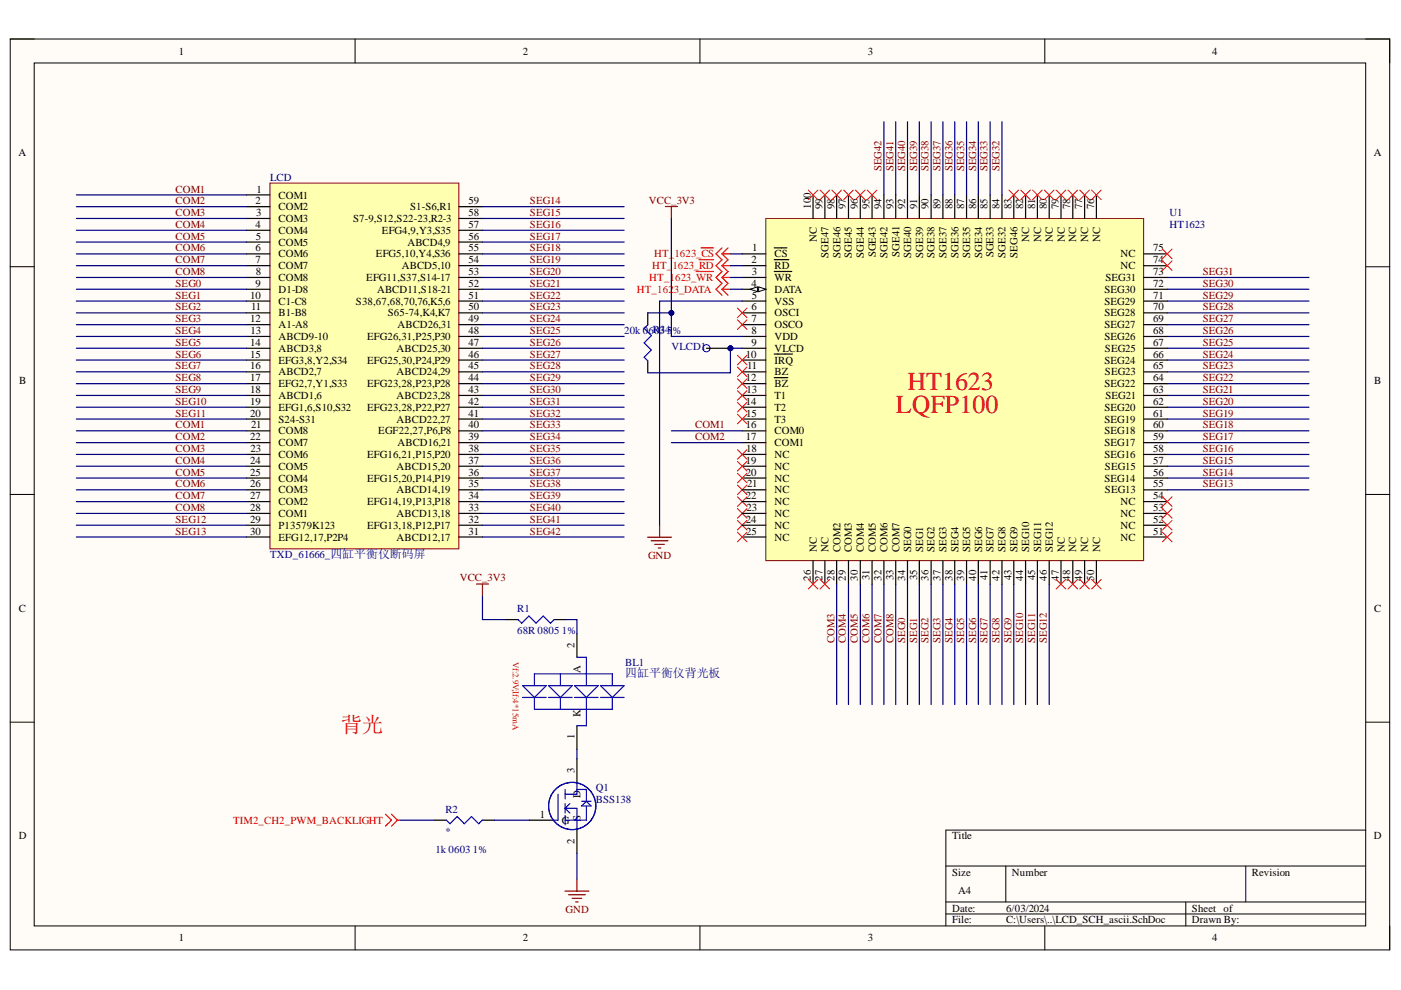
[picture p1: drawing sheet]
<svg xmlns="http://www.w3.org/2000/svg" width="297mm" height="210mm" viewBox="0 0 297 210" stroke-linecap="round" stroke-linejoin="round" font-family="sans-serif">
<defs><g id="words">
<g font-size="5.5" fill="#f00">
<text x="192.4" y="82.6">HT1623</text>
<text x="189.9" y="87.6">LQFP100</text>
</g>
<text font-size="4.6" fill="#f00" x="72.3" y="155.3">背光</text>
<text font-size="2.5" fill="#000080" x="132.6" y="143.6">四缸平衡仪背光板</text>
<g font-size="2.3">
<text x="37.9" y="11.6">1</text>
<text x="110.8" y="11.6">2</text>
<text x="184" y="11.6">3</text>
<text x="257" y="11.6">4</text>
<text x="3.9" y="33.1">A</text>
<text x="291.3" y="33.1">A</text>
<text x="54.4" y="40.8">1</text>
<text x="54.1" y="43.3">2</text>
<text x="54.3" y="45.8">3</text>
<text x="59.1" y="42.1">COM1</text>
<text x="59.1" y="44.6">COM2</text>
<text x="59.1" y="47.1">COM3</text>
<text x="74.9" y="47.1">S7-9,S12,S22-23,R2-3</text>
<text x="87" y="44.6">S1-S6,R1</text>
<text x="99.3" y="45.8">58</text>
<text x="99.3" y="43.3">59</text>
<text x="171.9" y="44.3" transform="rotate(-90 171.9 44.3)">100</text>
<text x="174.4" y="44.3" transform="rotate(-90 174.4 44.3)">99</text>
<text x="176.9" y="44.3" transform="rotate(-90 176.9 44.3)">98</text>
<text x="179.4" y="44.3" transform="rotate(-90 179.4 44.3)">97</text>
<text x="181.9" y="44.3" transform="rotate(-90 181.9 44.3)">96</text>
<text x="184.4" y="44.3" transform="rotate(-90 184.4 44.3)">95</text>
<text x="186.9" y="44.3" transform="rotate(-90 186.9 44.3)">94</text>
<text x="189.4" y="44.3" transform="rotate(-90 189.4 44.3)">93</text>
<text x="191.9" y="44.3" transform="rotate(-90 191.9 44.3)">92</text>
<text x="194.4" y="44.3" transform="rotate(-90 194.4 44.3)">91</text>
<text x="196.9" y="44.3" transform="rotate(-90 196.9 44.3)">90</text>
<text x="199.4" y="44.3" transform="rotate(-90 199.4 44.3)">89</text>
<text x="202" y="44.3" transform="rotate(-90 202 44.3)">88</text>
<text x="204.4" y="44.3" transform="rotate(-90 204.4 44.3)">87</text>
<text x="206.9" y="44.3" transform="rotate(-90 206.9 44.3)">86</text>
<text x="209.4" y="44.3" transform="rotate(-90 209.4 44.3)">85</text>
<text x="211.9" y="44.3" transform="rotate(-90 211.9 44.3)">84</text>
<text x="214.5" y="44.3" transform="rotate(-90 214.5 44.3)">83</text>
<text x="216.9" y="44.3" transform="rotate(-90 216.9 44.3)">82</text>
<text x="219.5" y="44.3" transform="rotate(-90 219.5 44.3)">81</text>
<text x="221.9" y="44.3" transform="rotate(-90 221.9 44.3)">80</text>
<text x="224.5" y="44.3" transform="rotate(-90 224.5 44.3)">79</text>
<text x="226.9" y="44.3" transform="rotate(-90 226.9 44.3)">78</text>
<text x="229.5" y="44.3" transform="rotate(-90 229.5 44.3)">77</text>
<text x="232" y="44.3" transform="rotate(-90 232 44.3)">76</text>
<text x="54.1" y="48.3">4</text>
<text x="54.1" y="53.3">6</text>
<text x="54.2" y="50.8">5</text>
<text x="59.1" y="49.5">COM4</text>
<text x="59.1" y="52.1">COM5</text>
<text x="81" y="49.5">EFG4,9,Y3,S35</text>
<text x="86.4" y="52.1">ABCD4,9</text>
<text x="99.3" y="53.3">55</text>
<text x="99.3" y="50.8">56</text>
<text x="99.3" y="48.3">57</text>
<text x="159.5" y="53.3">1</text>
<text x="173.2" y="51.2" transform="rotate(-90 173.2 51.2)">NC</text>
<text x="218.2" y="51.2" transform="rotate(-90 218.2 51.2)">NC</text>
<text x="220.7" y="51.2" transform="rotate(-90 220.7 51.2)">NC</text>
<text x="223.2" y="51.2" transform="rotate(-90 223.2 51.2)">NC</text>
<text x="225.7" y="51.2" transform="rotate(-90 225.7 51.2)">NC</text>
<text x="228.2" y="51.2" transform="rotate(-90 228.2 51.2)">NC</text>
<text x="230.7" y="51.2" transform="rotate(-90 230.7 51.2)">NC</text>
<text x="233.3" y="51.2" transform="rotate(-90 233.3 51.2)">NC</text>
<text x="244.5" y="53.3">75</text>
<text x="54.1" y="55.8">7</text>
<text x="54.2" y="58.3">8</text>
<text x="59.1" y="54.5">COM6</text>
<text x="59.1" y="57.1">COM7</text>
<text x="59.1" y="59.6">COM8</text>
<text x="77.7" y="59.6">EFG11,S37,S14-17</text>
<text x="79.7" y="54.5">EFG5,10,Y4,S36</text>
<text x="85.2" y="57.1">ABCD5,10</text>
<text x="99.3" y="58.3">53</text>
<text x="99.3" y="55.8">54</text>
<text x="159.3" y="55.8">2</text>
<text x="159.4" y="58.3">3</text>
<text x="164.2" y="54.5">CS</text>
<text x="164.2" y="57.1">RD</text>
<text x="164.2" y="59.6">WR</text>
<text x="175.6" y="54.6" transform="rotate(-90 175.6 54.6)">SGE47</text>
<text x="178.2" y="54.6" transform="rotate(-90 178.2 54.6)">SGE46</text>
<text x="180.6" y="54.6" transform="rotate(-90 180.6 54.6)">SGE45</text>
<text x="183.2" y="54.6" transform="rotate(-90 183.2 54.6)">SGE44</text>
<text x="185.7" y="54.5" transform="rotate(-90 185.7 54.5)">SGE43</text>
<text x="188.2" y="54.6" transform="rotate(-90 188.2 54.6)">SGE42</text>
<text x="190.7" y="54.4" transform="rotate(-90 190.7 54.4)">SGE41</text>
<text x="193.2" y="54.6" transform="rotate(-90 193.2 54.6)">SGE40</text>
<text x="195.7" y="54.6" transform="rotate(-90 195.7 54.6)">SGE39</text>
<text x="198.1" y="54.6" transform="rotate(-90 198.1 54.6)">SGE38</text>
<text x="200.7" y="54.6" transform="rotate(-90 200.7 54.6)">SGE37</text>
<text x="203.2" y="54.6" transform="rotate(-90 203.2 54.6)">SGE36</text>
<text x="205.7" y="54.6" transform="rotate(-90 205.7 54.6)">SGE35</text>
<text x="208.2" y="54.6" transform="rotate(-90 208.2 54.6)">SGE34</text>
<text x="210.7" y="54.5" transform="rotate(-90 210.7 54.5)">SGE33</text>
<text x="213.2" y="54.6" transform="rotate(-90 213.2 54.6)">SGE32</text>
<text x="215.7" y="54.6" transform="rotate(-90 215.7 54.6)">SEG46</text>
<text x="234.4" y="59.6">SEG31</text>
<text x="237.6" y="57.1">NC</text>
<text x="237.6" y="54.5">NC</text>
<text x="244.5" y="55.8">74</text>
<text x="244.5" y="58.3">73</text>
<text x="53" y="63.3">10</text>
<text x="53.2" y="65.8">11</text>
<text x="54.1" y="60.8">9</text>
<text x="59.1" y="62.1">D1-D8</text>
<text x="59.1" y="64.6">C1-C8</text>
<text x="75.5" y="64.6">S38,67,68,70,76,K5,6</text>
<text x="80" y="62.1">ABCD11,S18-21</text>
<text x="99.3" y="65.8">50</text>
<text x="99.3" y="63.3">51</text>
<text x="99.3" y="60.8">52</text>
<text x="159.3" y="60.8">4</text>
<text x="159.3" y="65.8">6</text>
<text x="159.4" y="63.3">5</text>
<text x="164.2" y="62.1">DATA</text>
<text x="164.2" y="64.6">VSS</text>
<text x="234.2" y="64.6">SEG29</text>
<text x="234.2" y="62.1">SEG30</text>
<text x="244.5" y="65.8">70</text>
<text x="244.5" y="63.3">71</text>
<text x="244.5" y="60.8">72</text>
<text x="53" y="68.3">12</text>
<text x="53.1" y="70.8">13</text>
<text x="59.1" y="67">B1-B8</text>
<text x="59.1" y="69.6">A1-A8</text>
<text x="82.2" y="67">S65-74,K4,K7</text>
<text x="84.3" y="69.6">ABCD26,31</text>
<text x="99.3" y="70.8">48</text>
<text x="99.3" y="68.3">49</text>
<text x="159.3" y="68.3">7</text>
<text x="159.3" y="70.8">8</text>
<text x="164.2" y="67">OSCI</text>
<text x="164.2" y="69.6">OSCO</text>
<text x="234.2" y="69.6">SEG27</text>
<text x="234.2" y="67">SEG28</text>
<text x="244.5" y="70.8">68</text>
<text x="244.5" y="68.3">69</text>
<text x="53" y="73.3">14</text>
<text x="53" y="75.8">15</text>
<text x="59.1" y="72.1">ABCD9-10</text>
<text x="59.1" y="74.6">ABCD3,8</text>
<text x="59.1" y="77.1">EFG3,8,Y2,S34</text>
<text x="77.8" y="77.1">EFG25,30,P24,P29</text>
<text x="77.8" y="72.1">EFG26,31,P25,P30</text>
<text x="84.1" y="74.6">ABCD25,30</text>
<text x="99.3" y="75.8">46</text>
<text x="99.3" y="73.3">47</text>
<text x="158.1" y="75.8">10</text>
<text x="159.3" y="73.3">9</text>
<text x="164.2" y="72.1">VDD</text>
<text x="164.2" y="74.6">VLCD</text>
<text x="164.2" y="77.1">IRQ</text>
<text x="234.2" y="77.1">SEG24</text>
<text x="234.2" y="72.1">SEG26</text>
<text x="234.3" y="74.6">SEG25</text>
<text x="244.5" y="75.8">66</text>
<text x="244.5" y="73.3">67</text>
<text x="4.1" y="81.4">B</text>
<text x="53" y="78.3">16</text>
<text x="53" y="80.8">17</text>
<text x="53" y="83.3">18</text>
<text x="59.1" y="79.6">ABCD2,7</text>
<text x="59.1" y="82.1">EFG2,7,Y1,S33</text>
<text x="77.8" y="82.1">EFG23,28,P23,P28</text>
<text x="84.1" y="79.6">ABCD24,29</text>
<text x="99.3" y="83.3">43</text>
<text x="99.3" y="80.8">44</text>
<text x="99.3" y="78.3">45</text>
<text x="158.1" y="80.8">12</text>
<text x="158.3" y="83.3">13</text>
<text x="158.4" y="78.3">11</text>
<text x="164.2" y="79.6">BZ</text>
<text x="164.2" y="82.1">BZ</text>
<text x="234.2" y="82.1">SEG22</text>
<text x="234.3" y="79.6">SEG23</text>
<text x="244.5" y="83.3">63</text>
<text x="244.5" y="80.8">64</text>
<text x="244.5" y="78.3">65</text>
<text x="291.4" y="81.4">B</text>
<text x="53" y="85.8">19</text>
<text x="53" y="88.3">20</text>
<text x="59.1" y="84.6">ABCD1,6</text>
<text x="59.1" y="87.1">EFG1,6,S10,S32</text>
<text x="59.1" y="89.6">S24-S31</text>
<text x="77.8" y="87.1">EFG23,28,P22,P27</text>
<text x="84.1" y="89.6">ABCD22,27</text>
<text x="84.1" y="84.6">ABCD23,28</text>
<text x="99.3" y="88.3">41</text>
<text x="99.3" y="85.8">42</text>
<text x="158.1" y="85.8">14</text>
<text x="158.2" y="88.3">15</text>
<text x="164.2" y="84.6">T1</text>
<text x="164.2" y="87.1">T2</text>
<text x="164.2" y="89.6">T3</text>
<text x="234.2" y="89.6">SEG19</text>
<text x="234.2" y="87.1">SEG20</text>
<text x="234.4" y="84.6">SEG21</text>
<text x="244.5" y="88.3">61</text>
<text x="244.5" y="85.8">62</text>
<text x="53" y="93.3">22</text>
<text x="53.1" y="95.8">23</text>
<text x="53.2" y="90.8">21</text>
<text x="59.1" y="92.1">COM8</text>
<text x="59.1" y="94.6">COM7</text>
<text x="80.2" y="92.1">EGF22,27,P6,P8</text>
<text x="84.3" y="94.6">ABCD16,21</text>
<text x="99.3" y="95.8">38</text>
<text x="99.3" y="93.3">39</text>
<text x="99.3" y="90.8">40</text>
<text x="158.1" y="90.8">16</text>
<text x="158.1" y="93.3">17</text>
<text x="158.2" y="95.8">18</text>
<text x="164.2" y="92.1">COM0</text>
<text x="164.2" y="94.6">COM1</text>
<text x="234.2" y="94.6">SEG17</text>
<text x="234.2" y="92.1">SEG18</text>
<text x="244.5" y="95.8">58</text>
<text x="244.5" y="93.3">59</text>
<text x="244.5" y="90.8">60</text>
<text x="53" y="98.3">24</text>
<text x="53" y="100.9">25</text>
<text x="59.1" y="97.1">COM6</text>
<text x="59.1" y="99.6">COM5</text>
<text x="77.8" y="97.1">EFG16,21,P15,P20</text>
<text x="84.1" y="99.6">ABCD15,20</text>
<text x="99.3" y="100.9">36</text>
<text x="99.3" y="98.3">37</text>
<text x="158.1" y="98.3">19</text>
<text x="158.1" y="100.9">20</text>
<text x="164.2" y="97.1">NC</text>
<text x="164.2" y="99.6">NC</text>
<text x="234.2" y="97.1">SEG16</text>
<text x="234.3" y="99.6">SEG15</text>
<text x="244.5" y="100.9">56</text>
<text x="244.5" y="98.3">57</text>
<text x="53" y="103.3">26</text>
<text x="53" y="105.8">27</text>
<text x="59.1" y="102.1">COM4</text>
<text x="59.1" y="104.6">COM3</text>
<text x="59.1" y="107.1">COM2</text>
<text x="77.8" y="107.1">EFG14,19,P13,P18</text>
<text x="77.8" y="102.1">EFG15,20,P14,P19</text>
<text x="84.1" y="104.6">ABCD14,19</text>
<text x="99.3" y="105.8">34</text>
<text x="99.3" y="103.3">35</text>
<text x="158.1" y="105.8">22</text>
<text x="158.4" y="103.3">21</text>
<text x="164.2" y="102.1">NC</text>
<text x="164.2" y="104.6">NC</text>
<text x="164.2" y="107.1">NC</text>
<text x="234.2" y="102.1">SEG14</text>
<text x="234.3" y="104.6">SEG13</text>
<text x="237.6" y="107.1">NC</text>
<text x="244.5" y="105.8">54</text>
<text x="244.5" y="103.3">55</text>
<text x="53" y="108.3">28</text>
<text x="53" y="110.8">29</text>
<text x="53" y="113.4">30</text>
<text x="59.1" y="109.6">COM1</text>
<text x="59.1" y="112.1">P13579K123</text>
<text x="77.8" y="112.1">EFG13,18,P12,P17</text>
<text x="84.1" y="109.6">ABCD13,18</text>
<text x="99.3" y="113.4">31</text>
<text x="99.3" y="110.8">32</text>
<text x="99.3" y="108.3">33</text>
<text x="158.1" y="110.8">24</text>
<text x="158.2" y="113.4">25</text>
<text x="158.3" y="108.3">23</text>
<text x="164.2" y="109.6">NC</text>
<text x="164.2" y="112.1">NC</text>
<text x="237.6" y="112.1">NC</text>
<text x="237.6" y="109.6">NC</text>
<text x="244.5" y="113.4">51</text>
<text x="244.5" y="110.8">52</text>
<text x="244.5" y="108.3">53</text>
<text x="59.1" y="114.6">EFG12,17,P2P4</text>
<text x="84.1" y="114.6">ABCD12,17</text>
<text x="164.2" y="114.6">NC</text>
<text x="173.2" y="117.1" transform="rotate(-90 173.2 117.1)">NC</text>
<text x="175.6" y="117.1" transform="rotate(-90 175.6 117.1)">NC</text>
<text x="178.2" y="117.1" transform="rotate(-90 178.2 117.1)">COM2</text>
<text x="180.6" y="117.1" transform="rotate(-90 180.6 117.1)">COM3</text>
<text x="183.2" y="117.1" transform="rotate(-90 183.2 117.1)">COM4</text>
<text x="185.7" y="117.1" transform="rotate(-90 185.7 117.1)">COM5</text>
<text x="188.2" y="117.1" transform="rotate(-90 188.2 117.1)">COM6</text>
<text x="190.7" y="117.1" transform="rotate(-90 190.7 117.1)">COM7</text>
<text x="193.2" y="117.1" transform="rotate(-90 193.2 117.1)">SEG0</text>
<text x="195.7" y="117.1" transform="rotate(-90 195.7 117.1)">SEG1</text>
<text x="198.1" y="117.1" transform="rotate(-90 198.1 117.1)">SEG2</text>
<text x="200.7" y="117.1" transform="rotate(-90 200.7 117.1)">SEG3</text>
<text x="203.2" y="117.1" transform="rotate(-90 203.2 117.1)">SEG4</text>
<text x="205.7" y="117.1" transform="rotate(-90 205.7 117.1)">SEG5</text>
<text x="208.2" y="117.1" transform="rotate(-90 208.2 117.1)">SEG6</text>
<text x="210.7" y="117.1" transform="rotate(-90 210.7 117.1)">SEG7</text>
<text x="213.2" y="117.1" transform="rotate(-90 213.2 117.1)">SEG8</text>
<text x="215.7" y="117.1" transform="rotate(-90 215.7 117.1)">SEG9</text>
<text x="218.2" y="117.1" transform="rotate(-90 218.2 117.1)">SEG10</text>
<text x="220.7" y="117.1" transform="rotate(-90 220.7 117.1)">SEG11</text>
<text x="223.2" y="117.1" transform="rotate(-90 223.2 117.1)">SEG12</text>
<text x="225.7" y="117.1" transform="rotate(-90 225.7 117.1)">NC</text>
<text x="228.2" y="117.1" transform="rotate(-90 228.2 117.1)">NC</text>
<text x="230.7" y="117.1" transform="rotate(-90 230.7 117.1)">NC</text>
<text x="233.3" y="117.1" transform="rotate(-90 233.3 117.1)">NC</text>
<text x="237.6" y="114.6">NC</text>
<text x="171.9" y="123.1" transform="rotate(-90 171.9 123.1)">26</text>
<text x="174.4" y="123.1" transform="rotate(-90 174.4 123.1)">27</text>
<text x="176.9" y="123.1" transform="rotate(-90 176.9 123.1)">28</text>
<text x="179.4" y="123.1" transform="rotate(-90 179.4 123.1)">29</text>
<text x="181.9" y="123.1" transform="rotate(-90 181.9 123.1)">30</text>
<text x="184.4" y="122.9" transform="rotate(-90 184.4 122.9)">31</text>
<text x="186.9" y="123.1" transform="rotate(-90 186.9 123.1)">32</text>
<text x="189.4" y="123" transform="rotate(-90 189.4 123)">33</text>
<text x="191.9" y="123.1" transform="rotate(-90 191.9 123.1)">34</text>
<text x="194.4" y="123" transform="rotate(-90 194.4 123)">35</text>
<text x="196.9" y="123.1" transform="rotate(-90 196.9 123.1)">36</text>
<text x="199.4" y="123.1" transform="rotate(-90 199.4 123.1)">37</text>
<text x="202" y="123.1" transform="rotate(-90 202 123.1)">38</text>
<text x="204.4" y="123.1" transform="rotate(-90 204.4 123.1)">39</text>
<text x="206.9" y="123.1" transform="rotate(-90 206.9 123.1)">40</text>
<text x="209.4" y="122.9" transform="rotate(-90 209.4 122.9)">41</text>
<text x="211.9" y="123.1" transform="rotate(-90 211.9 123.1)">42</text>
<text x="214.5" y="123" transform="rotate(-90 214.5 123)">43</text>
<text x="216.9" y="123.1" transform="rotate(-90 216.9 123.1)">44</text>
<text x="219.5" y="123" transform="rotate(-90 219.5 123)">45</text>
<text x="221.9" y="123.1" transform="rotate(-90 221.9 123.1)">46</text>
<text x="224.5" y="123.1" transform="rotate(-90 224.5 123.1)">47</text>
<text x="226.9" y="123.1" transform="rotate(-90 226.9 123.1)">48</text>
<text x="229.5" y="123.1" transform="rotate(-90 229.5 123.1)">49</text>
<text x="232" y="123.1" transform="rotate(-90 232 123.1)">50</text>
<text x="4" y="129.7">C</text>
<text x="291.4" y="129.7">C</text>
<text x="121.8" y="137.3" transform="rotate(-90 121.8 137.3)">2</text>
<text x="123.1" y="142.8" transform="rotate(-90 123.1 142.8)">A</text>
<text x="123.1" y="152.1" transform="rotate(-90 123.1 152.1)">K</text>
<text x="121.8" y="156.7" transform="rotate(-90 121.8 156.7)">1</text>
<text x="121.8" y="163.8" transform="rotate(-90 121.8 163.8)">3</text>
<text x="114.5" y="173.4">1</text>
<text x="123.1" y="169.3" transform="rotate(-90 123.1 169.3)">D</text>
<text x="4" y="178">D</text>
<text x="119.1" y="174.7">G</text>
<text x="121.8" y="179" transform="rotate(-90 121.8 179)">2</text>
<text x="123.1" y="174.1" transform="rotate(-90 123.1 174.1)">S</text>
<text x="201.9" y="178">Title</text>
<text x="291.3" y="178">D</text>
<text x="201.9" y="185.7">Size</text>
<text x="214.6" y="185.7">Number</text>
<text x="265.4" y="185.7">Revision</text>
<text x="203.1" y="189.5">A4</text>
<text x="201.9" y="193.3">Date:</text>
<text x="201.9" y="195.8">File:</text>
<text x="213.3" y="193.3">6/03/2024</text>
<text x="213.3" y="195.8">C:\Users\..\LCD_SCH_ascii.SchDoc</text>
<text x="252.7" y="193.3">Sheet of</text>
<text x="252.7" y="195.8">Drawn By:</text>
<text x="37.9" y="199.6">1</text>
<text x="110.8" y="199.6">2</text>
<text x="184" y="199.6">3</text>
<text x="257" y="199.6">4</text>
</g>
<g font-size="2.3" fill="#800000">
<text x="37.2" y="40.8">COM1</text>
<text x="186.9" y="36.4" transform="rotate(-90 186.9 36.4)">SEG42</text>
<text x="189.4" y="36.4" transform="rotate(-90 189.4 36.4)">SEG41</text>
<text x="191.9" y="36.4" transform="rotate(-90 191.9 36.4)">SEG40</text>
<text x="194.4" y="36.4" transform="rotate(-90 194.4 36.4)">SEG39</text>
<text x="196.9" y="36.4" transform="rotate(-90 196.9 36.4)">SEG38</text>
<text x="199.4" y="36.4" transform="rotate(-90 199.4 36.4)">SEG37</text>
<text x="202" y="36.4" transform="rotate(-90 202 36.4)">SEG36</text>
<text x="204.4" y="36.4" transform="rotate(-90 204.4 36.4)">SEG35</text>
<text x="206.9" y="36.4" transform="rotate(-90 206.9 36.4)">SEG34</text>
<text x="209.4" y="36.4" transform="rotate(-90 209.4 36.4)">SEG33</text>
<text x="211.9" y="36.4" transform="rotate(-90 211.9 36.4)">SEG32</text>
<text x="37.2" y="43.3">COM2</text>
<text x="37.2" y="45.8">COM3</text>
<text x="112.4" y="43.3">SEG14</text>
<text x="112.4" y="45.8">SEG15</text>
<text x="137.6" y="43.3">VCC_3V3</text>
<text x="37.2" y="48.3">COM4</text>
<text x="37.2" y="50.8">COM5</text>
<text x="37.2" y="53.3">COM6</text>
<text x="112.4" y="48.3">SEG16</text>
<text x="112.4" y="50.8">SEG17</text>
<text x="112.4" y="53.3">SEG18</text>
<text x="37.2" y="55.8">COM7</text>
<text x="37.2" y="58.3">COM8</text>
<text x="112.4" y="55.8">SEG19</text>
<text x="112.4" y="58.3">SEG20</text>
<text x="255" y="58.3">SEG31</text>
<text x="37.2" y="60.8">SEG0</text>
<text x="37.2" y="63.3">SEG1</text>
<text x="37.2" y="65.8">SEG2</text>
<text x="112.4" y="60.8">SEG21</text>
<text x="112.4" y="63.3">SEG22</text>
<text x="112.4" y="65.8">SEG23</text>
<text x="255" y="65.8">SEG28</text>
<text x="255" y="63.3">SEG29</text>
<text x="255" y="60.8">SEG30</text>
<text x="37.2" y="68.3">SEG3</text>
<text x="37.2" y="70.8">SEG4</text>
<text x="112.4" y="68.3">SEG24</text>
<text x="112.4" y="70.8">SEG25</text>
<text x="255" y="70.8">SEG26</text>
<text x="255" y="68.3">SEG27</text>
<text x="37.2" y="73.3">SEG5</text>
<text x="37.2" y="75.8">SEG6</text>
<text x="112.4" y="73.3">SEG26</text>
<text x="112.4" y="75.8">SEG27</text>
<text x="255" y="75.8">SEG24</text>
<text x="255" y="73.3">SEG25</text>
<text x="37.2" y="78.3">SEG7</text>
<text x="37.2" y="80.8">SEG8</text>
<text x="37.2" y="83.3">SEG9</text>
<text x="112.4" y="78.3">SEG28</text>
<text x="112.4" y="80.8">SEG29</text>
<text x="112.4" y="83.3">SEG30</text>
<text x="255" y="83.3">SEG21</text>
<text x="255" y="80.8">SEG22</text>
<text x="255" y="78.3">SEG23</text>
<text x="37.2" y="85.8">SEG10</text>
<text x="37.2" y="88.3">SEG11</text>
<text x="112.4" y="85.8">SEG31</text>
<text x="112.4" y="88.3">SEG32</text>
<text x="255" y="88.3">SEG19</text>
<text x="255" y="85.8">SEG20</text>
<text x="37.2" y="90.8">COM1</text>
<text x="37.2" y="93.3">COM2</text>
<text x="37.2" y="95.8">COM3</text>
<text x="112.4" y="90.8">SEG33</text>
<text x="112.4" y="93.3">SEG34</text>
<text x="112.4" y="95.8">SEG35</text>
<text x="147.4" y="90.8">COM1</text>
<text x="147.4" y="93.3">COM2</text>
<text x="255" y="95.8">SEG16</text>
<text x="255" y="93.3">SEG17</text>
<text x="255" y="90.8">SEG18</text>
<text x="37.2" y="98.3">COM4</text>
<text x="37.2" y="100.9">COM5</text>
<text x="112.4" y="98.3">SEG36</text>
<text x="112.4" y="100.9">SEG37</text>
<text x="255" y="100.9">SEG14</text>
<text x="255" y="98.3">SEG15</text>
<text x="37.2" y="103.3">COM6</text>
<text x="37.2" y="105.8">COM7</text>
<text x="112.4" y="103.3">SEG38</text>
<text x="112.4" y="105.8">SEG39</text>
<text x="255" y="103.3">SEG13</text>
<text x="37.2" y="108.3">COM8</text>
<text x="37.2" y="110.8">SEG12</text>
<text x="37.2" y="113.4">SEG13</text>
<text x="112.4" y="108.3">SEG40</text>
<text x="112.4" y="110.8">SEG41</text>
<text x="112.4" y="113.4">SEG42</text>
<text x="137.4" y="118.4">GND</text>
<text x="97.5" y="123.3">VCC_3V3</text>
<text x="176.9" y="136.4" transform="rotate(-90 176.9 136.4)">COM3</text>
<text x="179.4" y="136.4" transform="rotate(-90 179.4 136.4)">COM4</text>
<text x="181.9" y="136.4" transform="rotate(-90 181.9 136.4)">COM5</text>
<text x="184.4" y="136.4" transform="rotate(-90 184.4 136.4)">COM6</text>
<text x="186.9" y="136.4" transform="rotate(-90 186.9 136.4)">COM7</text>
<text x="189.4" y="136.4" transform="rotate(-90 189.4 136.4)">COM8</text>
<text x="191.9" y="136.4" transform="rotate(-90 191.9 136.4)">SEG0</text>
<text x="194.4" y="136.4" transform="rotate(-90 194.4 136.4)">SEG1</text>
<text x="196.9" y="136.4" transform="rotate(-90 196.9 136.4)">SEG2</text>
<text x="199.4" y="136.4" transform="rotate(-90 199.4 136.4)">SEG3</text>
<text x="202" y="136.4" transform="rotate(-90 202 136.4)">SEG4</text>
<text x="204.4" y="136.4" transform="rotate(-90 204.4 136.4)">SEG5</text>
<text x="206.9" y="136.4" transform="rotate(-90 206.9 136.4)">SEG6</text>
<text x="209.4" y="136.4" transform="rotate(-90 209.4 136.4)">SEG7</text>
<text x="211.9" y="136.4" transform="rotate(-90 211.9 136.4)">SEG8</text>
<text x="214.5" y="136.4" transform="rotate(-90 214.5 136.4)">SEG9</text>
<text x="216.9" y="136.4" transform="rotate(-90 216.9 136.4)">SEG10</text>
<text x="219.5" y="136.4" transform="rotate(-90 219.5 136.4)">SEG11</text>
<text x="221.9" y="136.4" transform="rotate(-90 221.9 136.4)">SEG12</text>
<text x="119.9" y="193.5">GND</text>
</g>
<g font-size="2.3" fill="#000080">
<text x="57.3" y="38.3">LCD</text>
<text x="248" y="45.8">U1</text>
<text x="248" y="48.4">HT1623</text>
<text x="132.3" y="70.8">20k 06R345</text>
<text x="138.7" y="70.8">0</text>
<text x="139.8" y="70.8">3</text>
<text x="142.6" y="70.8">%</text>
<text x="142.4" y="74.3">VLCD1</text>
<text x="57.3" y="118.4">TXD_61666_四缸平衡仪断码屏</text>
<text x="109.7" y="129.9">R1</text>
<text x="109.7" y="134.4">68R 0805</text>
<text x="119.1" y="134.4">1%</text>
<text x="132.6" y="141.1">BL1</text>
<text x="126.3" y="167.6">Q1</text>
<text x="94.4" y="172.4">R2</text>
<text x="126.3" y="170.2">BSS138</text>
<text x="94.4" y="176.9">*</text>
<text x="92.3" y="180.8">1k 0603</text>
<text x="100.3" y="180.8">1%</text>
</g>
<g font-size="2.3" fill="#f00">
<text x="137.7" y="59.6">HT_1623_WR</text>
<text x="138.2" y="57.1">HT_</text>
<text x="138.7" y="54.5">HT_</text>
<text x="142.6" y="57.1">1623_RD</text>
<text x="143" y="54.5">1623_CS</text>
<text x="135" y="62.1">HT_162</text>
<text x="142.9" y="62.1">3_DATA</text>
<text x="49.4" y="174.7">TIM2_CH2_PWM_BACKLIGHT</text>
</g>
<text font-size="1.9" fill="#f00" x="108.7" y="140.3" transform="rotate(90 108.7 140.3)">Vf:2.9V;If:4*15mA</text>
</g></defs>
<path d="M2.2 8.3h292.4v193.1h-292.4z" fill-rule="evenodd" fill="#fffcf8"/>
<path d="M2.2 8.3h292.4v193.1h-292.4z" fill="none" stroke="#000" stroke-width=".21"/>
<path d="M7.3 13.4h282.3v182.9h-282.3z" fill-rule="evenodd" fill="#fffcf8"/>
<g fill="none" stroke="#000" stroke-width=".21">
<path d="M2.2 8.3h5.1M7.3 13.4h282.3v182.9h-282.3zM75.3 8.3v5M148.4 8.3v5M221.5 8.3v5.1M289.6 8.3h5v5.1M2.2 56.6h5.1M289.6 56.6h5M2.2 104.8h5.1M289.6 104.8h5M2.2 153.1h5.1M289.6 153.1h5"/>
<path d="M289.6 176h-89.1v20.3M75.3 196.3v5.1M148.4 196.3v5.1M200.5 183.6h89.1M200.5 191.2h89.1M200.5 193.8h89.1M213.3 183.6v7.6M221.5 196.3v5.1M251.4 191.2v5.1M264.1 183.6v7.6M294.6 196.3v5.1"/>
</g>
<path d="M156.3 102.8l2.1 2.1M156.3 105.3l2.1 2.1M156.3 107.8l2.1 2.1M156.3 110.3l2.1 2.1M158.4 102.8l-2.1 2.1M158.4 105.3l-2.1 2.1M158.4 107.8l-2.1 2.1M158.4 110.3l-2.1 2.1" fill="none" stroke="#f00" stroke-width=".21"/>
<path d="M162.4 46.3h80.1v72.6h-80.1z" fill-rule="evenodd" fill="#ffffb0"/>
<path d="M162.4 46.3h80.1v72.6h-80.1z" fill="none" stroke="#800000" stroke-width=".21"/>
<path d="M157.4 53.8h5M157.4 56.3h5M157.4 58.8h5M164.2 52.6h2.6M164.2 55.1h3.1M164.2 57.6h3.7M157.4 61.3h5" fill="none" stroke="#000" stroke-width=".25"/>
<path d="M160.8 60.8l1.6 .5-1.6 .5z" fill="#f8fcff"/>
<path d="M160.8 60.8l1.6 .5-1.6 .5z" fill="none" stroke="#000" stroke-width=".21"/>
<path d="M159.1 61.3l1.5-.5v1z" fill="#f8fcff"/>
<path d="M159.1 61.3l1.5-.5v1z" fill="none" stroke="#000" stroke-width=".21"/>
<g fill="none" stroke="#000" stroke-width=".25">
<path d="M172.4 41.3v5M174.9 41.3v5M177.4 41.3v5M179.9 41.3v5M182.4 41.3v5M184.9 41.3v5M187.4 41.3v5M189.9 41.3v5M192.4 41.3v5M194.9 41.3v5M197.4 41.3v5M199.9 41.3v5"/>
<path d="M202.4 41.3v5M204.9 41.3v5M207.4 41.3v5M209.9 41.3v5M212.4 41.3v5M214.9 41.3v5M217.4 41.3v5M219.9 41.3v5M222.5 41.3v5M224.9 41.3v5M227.5 41.3v5M230 41.3v5"/>
<path d="M232.5 41.3v5M242.5 56.3h5M242.5 53.8h5M242.5 58.8h5M157.4 63.8h5M157.4 66.3h5M157.4 68.8h5M157.4 71.3h5M157.4 73.8h5M157.4 76.3h5M157.4 78.8h5M164.2 75.1h3.8"/>
<path d="M242.5 63.8h5M242.5 66.3h5M242.5 68.8h5M242.5 71.3h5M242.5 73.8h5M242.5 76.3h5M242.5 78.8h5M242.5 61.3h5M157.4 81.3h5M157.4 83.8h5M157.4 86.3h5M157.4 88.8h5"/>
<path d="M157.4 91.3h5M157.4 93.8h5M157.4 96.4h5M157.4 98.9h5M164.2 80.1h2.8M242.5 81.3h5M242.5 83.8h5M242.5 86.3h5M242.5 88.9h5M242.5 91.3h5M242.5 93.9h5M242.5 96.4h5"/>
<path d="M242.5 98.9h5M157.4 101.4h5M157.4 103.9h5M157.4 106.4h5M157.4 108.9h5M157.4 111.4h5M157.4 113.9h5M172.4 118.9v5M174.9 118.9v5M177.4 118.9v5M179.9 118.9v5M182.4 118.9v5"/>
<path d="M184.9 118.9v5M187.4 118.9v5M189.9 118.9v5M192.4 118.9v5M194.9 118.9v5M197.4 118.9v5M199.9 118.9v5M202.4 118.9v5M204.9 118.9v5M207.4 118.9v5M209.9 118.9v5M212.4 118.9v5"/>
<path d="M214.9 118.9v5M217.4 118.9v5M219.9 118.9v5M222.5 118.9v5M224.9 118.9v5M227.5 118.9v5M230 118.9v5M232.5 118.9v5M242.5 101.4h5M242.5 103.9h5M242.5 106.4h5M242.5 108.9h5"/>
<path d="M242.5 111.4h5M242.5 113.9h5"/>
</g>
<g fill="none" stroke="#f00" stroke-width=".21">
<path d="M171.4 40.3l2 2M173.4 40.3l-2 2M213.9 40.3l2.1 2M216 40.3l-2.1 2M216.4 40.3l2.1 2M218.5 40.3l-2.1 2M218.9 40.3l2.1 2M221 40.3l-2.1 2M221.4 40.3l2.1 2M223.5 40.3l-2.1 2M223.9 40.3l2.1 2M226 40.3l-2.1 2"/>
<path d="M226.4 40.3l2.1 2M228.5 40.3l-2.1 2M228.9 40.3l2.1 2M231 40.3l-2.1 2M231.4 40.3l2.1 2M233.5 40.3l-2.1 2M246.5 52.8l2 2M246.5 55.3l2 2M248.5 52.8l-2 2M248.5 55.3l-2 2M156.3 65.3l2.1 2.1M156.3 67.8l2.1 2.1"/>
<path d="M158.4 65.3l-2.1 2.1M158.4 67.8l-2.1 2.1M156.3 95.3l2.1 2.1M156.3 97.8l2.1 2.1M158.4 95.3l-2.1 2.1M158.4 97.8l-2.1 2.1M156.3 100.3l2.1 2.1M156.3 112.8l2.1 2.1M158.4 100.3l-2.1 2.1M158.4 112.8l-2.1 2.1M246.5 105.3l2 2.1M246.5 107.8l2 2.1"/>
<path d="M246.5 110.3l2 2.1M246.5 112.8l2 2.1M248.5 105.3l-2 2.1M248.5 107.8l-2 2.1M248.5 110.3l-2 2.1M248.5 112.8l-2 2.1M171.4 122.9l2 2M173.4 122.9l-2 2M173.9 122.9l2 2M175.9 122.9l-2 2M223.9 122.9l2.1 2M226 122.9l-2.1 2"/>
<path d="M226.4 122.9l2.1 2M228.5 122.9l-2.1 2M228.9 122.9l2.1 2M231 122.9l-2.1 2M231.4 122.9l2.1 2M233.5 122.9l-2.1 2"/>
</g>
<g fill="none" stroke="#f00" stroke-width=".25">
<path d="M147.6 57.6h3.7M148.2 55.1h3.1M148.6 52.6h2.7M153.1 53.8l1.3 1.3-1.3 1.2M153.1 52.6l-1.3 1.2 1.3 1.3-1.3 1.2 1.3 1.3M153.1 53.8h1.8M153.1 56.3l1.3 1.3M153.1 56.3h1.8M153.1 58.8l1.3 1.3M153.1 57.6l-1.3 1.2 1.3 1.3M153.1 58.8h1.8M154.4 52.6l-1.3 1.2"/>
<path d="M154.4 57.6l-1.3 1.2M153.1 61.3l1.3 1.3M153.1 60.1l-1.3 1.2 1.3 1.3M153.1 61.3h1.8M154.4 60.1l-1.3 1.2"/>
</g>
<path d="M137.3 113.9h5.1M138.1 114.7h3.5M138.8 115.4h2.1M139.6 116.2h.5M139.8 111.4v2.5" fill="none" stroke="#800000" stroke-width=".25"/>
<circle cx="154.9" cy="73.8" r=".51" fill="#000080"/>
<circle cx="154.9" cy="73.8" r=".51" fill="none" stroke="#000080" stroke-width=".21"/>
<circle cx="149.8" cy="73.8" r=".76" fill="none" stroke="#00f" stroke-width=".21"/>
<path d="M149.8 73.8h5.1" fill="none" stroke="#000" stroke-width=".25"/>
<circle cx="154.9" cy="73.8" r=".51" fill="#000080"/>
<circle cx="154.9" cy="73.8" r=".51" fill="none" stroke="#000080" stroke-width=".21"/>
<path d="M141.1 43.8h2.5M142.3 43.8v2.5M101 123.8h2.6M102.3 123.8v2.6M119.8 188.9h5.1M120.5 189.7h3.6M121.3 190.5h2M122.1 191.2h.5M122.3 186.4v2.5" fill="none" stroke="#800000" stroke-width=".25"/>
<g fill="none" stroke="#f00" stroke-width=".21">
<path d="M173.9 40.3l2 2M175.9 40.3l-2 2M176.4 40.3l2 2M178.4 40.3l-2 2M178.9 40.3l2 2M180.9 40.3l-2 2M181.4 40.3l2 2M183.4 40.3l-2 2M183.9 40.3l2 2M185.9 40.3l-2 2M156.3 75.3l2.1 2.1M156.3 77.8l2.1 2.1"/>
<path d="M158.4 75.3l-2.1 2.1M158.4 77.8l-2.1 2.1M156.3 80.3l2.1 2.1M156.3 82.8l2.1 2.1M156.3 85.3l2.1 2.1M156.3 87.8l2.1 2.1M158.4 80.3l-2.1 2.1M158.4 82.8l-2.1 2.1M158.4 85.3l-2.1 2.1M158.4 87.8l-2.1 2.1"/>
</g>
<g fill="none" stroke="#00f" stroke-width=".25">
<path d="M109.8 131.4l.8 .7 1.5-1.5 1.6 1.5 1.5-1.5 1.5 1.5 .8-.7M122.3 139.4h2v6M110.8 147.9h5M110.8 145.4h5l-2.5 2.5zM113.3 145.4v-2.5h16.5v2.5M113.3 147.9v2.5h16.5v-2.5M116.3 147.9h5M116.3 145.4h5l-2.5 2.5zM118.8 142.9v2.5M118.8 147.9v2.5M121.8 147.9h5M121.8 145.4h5l-2.5 2.5z"/>
<path d="M124.3 147.9v6h-2M127.3 147.9h5M127.3 145.4h5l-2.5 2.5zM94.6 173.9l.8 .8 1.5-1.6 1.5 1.6 1.6-1.6 1.5 1.6 .8-.8M118.3 168.4v5.5h-1M119.8 167.4v2M119.8 170.4v2M119.8 171.4l1 1M119.8 171.4h2.5v4.5M119.8 172.9v2M120.8 170.4l-1 1M122.3 167.4h2v2.5"/>
<path d="M122.3 165.9v2.5h-2.5M123.3 169.9h2M123.3 170.9l1-1 1 1zM124.3 170.9v3h-4.5"/>
<circle cx="121.3" cy="170.9" r="5"/>
</g>
<path d="M107.3 131.4h2.5M117.5 131.4h2.5M122.3 134.4v5M122.3 153.9v5M92.1 173.9h2.5M102.3 173.9h2.5M112.3 173.9h5M122.3 160.9v5M122.3 175.9v5" fill="none" stroke="#000" stroke-width=".25"/>
<path d="M81.7 172.6l1.3 1.3-1.3 1.3M83 172.6l1.3 1.3M84.3 173.9l-1.3 1.3M84.3 173.9h.5" fill="none" stroke="#f00" stroke-width=".25"/>
<path d="M57.2 38.8h40.1v77.6h-40.1z" fill-rule="evenodd" fill="#ffffb0"/>
<path d="M57.2 38.8h40.1v77.6h-40.1z" fill="none" stroke="#800000" stroke-width=".21"/>
<g fill="none" stroke="#000" stroke-width=".25">
<path d="M52.2 41.3h5M52.2 43.8h5M52.2 46.3h5M52.2 48.8h5M52.2 51.3h5M52.2 53.8h5M52.2 56.3h5M52.2 58.8h5M97.3 43.8h5M97.3 46.3h5M97.3 48.8h5M97.3 51.3h5"/>
<path d="M97.3 53.8h5M97.3 56.3h5M97.3 58.8h5M52.2 61.3h5M52.2 63.8h5M52.2 66.3h5M52.2 68.8h5M52.2 71.3h5M52.2 73.8h5M52.2 76.3h5M52.2 78.8h5M97.3 61.3h5"/>
<path d="M97.3 63.8h5M97.3 66.3h5M97.3 68.8h5M97.3 71.3h5M97.3 73.8h5M97.3 76.3h5M97.3 78.8h5M137.3 66.3v2.6M137.3 76.5v2.5M52.2 81.3h5M52.2 83.8h5M52.2 86.3h5"/>
<path d="M52.2 88.8h5M52.2 91.3h5M52.2 93.8h5M52.2 96.4h5M52.2 98.9h5M97.3 81.3h5M97.3 83.8h5M97.3 86.3h5M97.3 88.8h5M97.3 91.3h5M97.3 93.8h5M97.3 96.4h5"/>
<path d="M97.3 98.9h5M52.2 101.4h5M52.2 103.9h5M52.2 106.4h5M52.2 108.9h5M52.2 111.4h5M52.2 113.9h5M97.3 101.4h5M97.3 103.9h5M97.3 106.4h5M97.3 108.9h5M97.3 111.4h5"/>
<path d="M97.3 113.9h5"/>
</g>
<path d="M137.3 68.9l-.7 .7 1.5 1.6-1.5 1.5 1.5 1.5-1.5 1.5 .7 .8" fill="none" stroke="#00f" stroke-width=".25"/>
<g fill="none" stroke="#000080" stroke-width=".25">
<path d="M187.4 25.8v15.5M189.9 25.8v15.5M192.4 25.8v15.5M194.9 25.8v15.5M197.4 25.8v15.5M199.9 25.8v15.5M202.4 25.8v15.5M204.9 25.8v15.5M207.4 25.8v15.5M209.9 25.8v15.5M212.4 25.8v15.5M16.2 53.8h36"/>
<path d="M16.2 56.3h36M16.2 58.8h36M16.2 41.3h36M16.2 43.8h36M16.2 46.3h36M16.2 51.3h36M16.2 48.8h36M102.3 53.8h30M102.3 56.3h30M102.3 58.8h30M102.3 43.8h30M102.3 46.3h30"/>
<path d="M102.3 51.3h30M102.3 48.8h30M142.3 46.3v25h15.1M154.9 53.8h2.5M154.9 56.3h2.5M154.9 58.8h2.5M247.5 58.8h30M16.2 61.3h36M16.2 63.8h36M16.2 66.3h36M16.2 68.8h36M16.2 71.3h36"/>
<path d="M16.2 73.8h36M16.2 76.3h36M16.2 78.8h36M102.3 61.3h30M102.3 63.8h30M102.3 66.3h30M102.3 68.8h30M102.3 71.3h30M102.3 73.8h30M102.3 76.3h30M102.3 78.8h30M154.9 61.3h2.5"/>
<path d="M157.4 63.8h-17.6v47.6M247.5 61.3h30M247.5 63.8h30M247.5 66.3h30M247.5 68.8h30M247.5 71.3h30M247.5 73.8h30M247.5 76.3h30M247.5 78.8h30M16.2 81.3h36M16.2 83.8h36M16.2 86.3h36"/>
<path d="M16.2 88.8h36M16.2 91.3h36M16.2 93.8h36M16.2 96.4h36M16.2 98.9h36M102.3 81.3h30M102.3 83.8h30M102.3 86.3h30M102.3 88.8h30M102.3 91.3h30M102.3 93.8h30M102.3 96.4h30"/>
<path d="M102.3 98.9h30M142.3 91.3h15.1M142.3 93.8h15.1M247.5 81.3h30M247.5 83.8h30M247.5 86.3h30M247.5 88.9h30M247.5 91.3h30M247.5 93.9h30M247.5 96.4h30M247.5 98.9h30M16.2 113.9h36"/>
<path d="M16.2 101.4h36M16.2 103.9h36M16.2 106.4h36M16.2 108.9h36M16.2 111.4h36M102.3 113.9h30M102.3 101.4h30M102.3 103.9h30M102.3 106.4h30M102.3 108.9h30M102.3 111.4h30M247.5 101.4h30"/>
<path d="M247.5 103.9h30M102.3 126.4v5h5M120 131.4h2.3v3M177.4 123.9v25.5M179.9 123.9v25.5M182.4 123.9v25.5M184.9 123.9v25.5M187.4 123.9v25.5M189.9 123.9v25.5M192.4 123.9v25.5M194.9 123.9v25.5M197.4 123.9v25.5"/>
<path d="M199.9 123.9v25.5M202.4 123.9v25.5M204.9 123.9v25.5M207.4 123.9v25.5M209.9 123.9v25.5M212.4 123.9v25.5M214.9 123.9v25.5M217.4 123.9v25.5M219.9 123.9v25.5M222.5 123.9v25.5M122.3 158.9v2M84.8 173.9h7.3"/>
<path d="M104.8 173.9h7.5M122.3 180.9v5.5"/>
</g>
<circle cx="142.3" cy="66.3" r=".51" fill="#000080"/>
<circle cx="142.3" cy="66.3" r=".51" fill="none" stroke="#000080" stroke-width=".21"/>
<path d="M137.3 66.3h5" fill="none" stroke="#000080" stroke-width=".25"/>
<circle cx="142.3" cy="66.3" r=".51" fill="#000080"/>
<circle cx="142.3" cy="66.3" r=".51" fill="none" stroke="#000080" stroke-width=".21"/>
<path d="M157.4 73.8h-2.5v5.2h-17.6" fill="none" stroke="#000080" stroke-width=".25"/>
<circle cx="154.9" cy="73.8" r=".51" fill="#000080"/>
<circle cx="154.9" cy="73.8" r=".51" fill="none" stroke="#000080" stroke-width=".21"/>
<use href="#words"/>
</svg>
